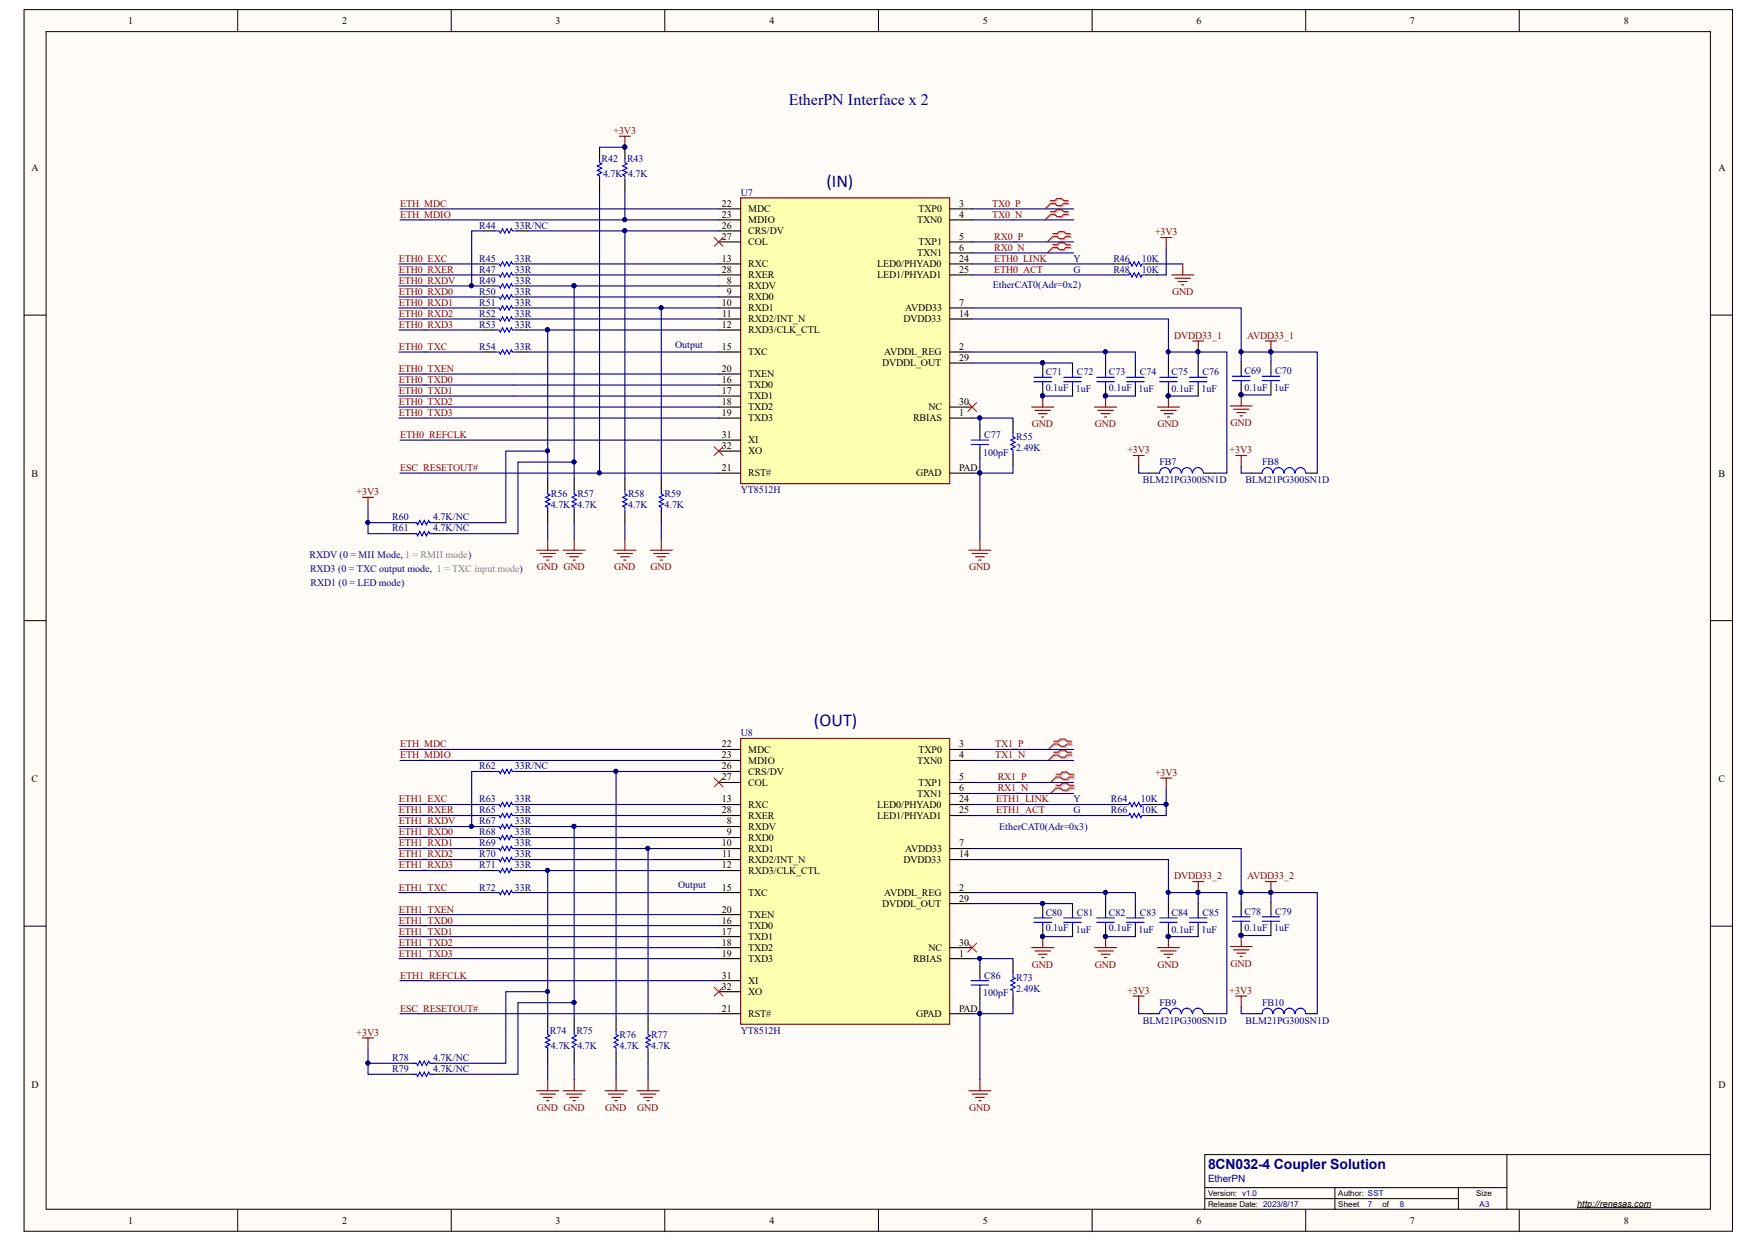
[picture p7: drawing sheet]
<svg xmlns="http://www.w3.org/2000/svg" width="297mm" height="210mm" viewBox="0 0 297 210" stroke-linecap="round" stroke-linejoin="round" font-family="sans-serif">
<defs><g id="words">
<g font-size="3" fill="#000080">
<text x="139.6" y="31.5">(IN)</text>
<text x="137.4" y="122.6">(OUT)</text>
</g>
<text font-size="2.7" fill="#000080" x="133.2" y="17.7">EtherPN Interface x 2</text>
<text font-size="2.4" fill="#000080" x="204" y="197.4">8CN032-4 Coupler Solution</text>
<g font-size="1.7">
<text x="21.7" y="4.1">1</text>
<text x="57.8" y="4.1">2</text>
<text x="93.8" y="4.1">3</text>
<text x="129.9" y="4.1">4</text>
<text x="165.9" y="4.1">5</text>
<text x="202.1" y="4.1">6</text>
<text x="238.1" y="4.1">7</text>
<text x="274.2" y="4.1">8</text>
<text x="5.3" y="28.9">A</text>
<text x="290.2" y="28.9">A</text>
<text x="121.9" y="34.9">22</text>
<text x="126.4" y="35.8">MDC</text>
<text x="155.1" y="35.8">TXP0</text>
<text x="162" y="34.9">3</text>
<text x="121.9" y="36.8">23</text>
<text x="121.9" y="40.5">27</text>
<text x="121.9" y="38.6">26</text>
<text x="126.4" y="37.7">MDIO</text>
<text x="126.4" y="41.4">COL</text>
<text x="126.4" y="39.5">CRS/DV</text>
<text x="154.9" y="37.7">TXN0</text>
<text x="155.1" y="41.4">TXP1</text>
<text x="162" y="36.8">4</text>
<text x="162" y="40.5">5</text>
<text x="121.9" y="44.2">13</text>
<text x="121.9" y="46">28</text>
<text x="122.7" y="47.9">8</text>
<text x="126.4" y="45.1">RXC</text>
<text x="126.4" y="47">RXER</text>
<text x="148.1" y="47">LED1/PHYAD1</text>
<text x="148.1" y="45.1">LED0/PHYAD0</text>
<text x="154.9" y="43.3">TXN1</text>
<text x="162" y="46">25</text>
<text x="162" y="44.2">24</text>
<text x="162" y="42.3">6</text>
<text x="121.9" y="51.6">10</text>
<text x="122" y="53.5">11</text>
<text x="122.7" y="49.8">9</text>
<text x="126.4" y="52.5">RXD1</text>
<text x="126.4" y="50.7">RXD0</text>
<text x="126.4" y="48.8">RXDV</text>
<text x="152.8" y="52.5">AVDD33</text>
<text x="162" y="51.6">7</text>
<text x="162" y="53.5">14</text>
<text x="121.9" y="55.3">12</text>
<text x="121.9" y="59.1">15</text>
<text x="126.4" y="54.4">RXD2/INT_N</text>
<text x="126.4" y="56.3">RXD3/CLK_CTL</text>
<text x="126.4" y="60">TXC</text>
<text x="149.3" y="60">AVDDL_REG</text>
<text x="152.6" y="54.4">DVDD33</text>
<text x="162" y="59.1">2</text>
<text x="121.9" y="64.6">16</text>
<text x="121.9" y="62.8">20</text>
<text x="126.4" y="65.6">TXD0</text>
<text x="126.4" y="63.7">TXEN</text>
<text x="148.9" y="61.8">DVDDL_OUT</text>
<text x="162" y="60.9">29</text>
<text x="121.9" y="68.3">18</text>
<text x="121.9" y="66.5">17</text>
<text x="121.9" y="70.2">19</text>
<text x="126.4" y="69.3">TXD2</text>
<text x="126.4" y="67.4">TXD1</text>
<text x="126.4" y="71.1">TXD3</text>
<text x="154.2" y="71.1">RBIAS</text>
<text x="156.8" y="69.3">NC</text>
<text x="162" y="68.3">30</text>
<text x="162" y="70.2">1</text>
<text x="121.9" y="75.8">32</text>
<text x="121.9" y="73.9">31</text>
<text x="126.4" y="76.7">XO</text>
<text x="126.4" y="74.9">XI</text>
<text x="5.3" y="80.5">B</text>
<text x="121.9" y="79.5">21</text>
<text x="126.4" y="80.4">RST#</text>
<text x="154.7" y="80.4">GPAD</text>
<text x="162" y="79.5">PAD</text>
<text x="290.2" y="80.5">B</text>
<text x="121.9" y="128.1">23</text>
<text x="121.9" y="126.2">22</text>
<text x="121.9" y="131.8">27</text>
<text x="121.9" y="129.9">26</text>
<text x="126.4" y="129">MDIO</text>
<text x="126.4" y="127.1">MDC</text>
<text x="126.4" y="130.9">CRS/DV</text>
<text x="154.9" y="129">TXN0</text>
<text x="155.1" y="127.1">TXP0</text>
<text x="162" y="126.2">3</text>
<text x="162" y="128.1">4</text>
<text x="162" y="131.8">5</text>
<text x="5.3" y="132.1">C</text>
<text x="121.9" y="135.5">13</text>
<text x="121.9" y="137.4">28</text>
<text x="126.4" y="136.4">RXC</text>
<text x="126.4" y="132.7">COL</text>
<text x="148.1" y="136.4">LED0/PHYAD0</text>
<text x="154.9" y="134.6">TXN1</text>
<text x="155.1" y="132.7">TXP1</text>
<text x="162" y="137.4">25</text>
<text x="162" y="135.5">24</text>
<text x="162" y="133.7">6</text>
<text x="290.2" y="132.1">C</text>
<text x="121.9" y="142.9">10</text>
<text x="122.7" y="141.1">9</text>
<text x="122.7" y="139.2">8</text>
<text x="126.4" y="143.9">RXD1</text>
<text x="126.4" y="142">RXD0</text>
<text x="126.4" y="140.2">RXDV</text>
<text x="126.4" y="138.3">RXER</text>
<text x="148.1" y="138.3">LED1/PHYAD1</text>
<text x="152.8" y="143.9">AVDD33</text>
<text x="162" y="142.9">7</text>
<text x="121.9" y="146.7">12</text>
<text x="122" y="144.8">11</text>
<text x="126.4" y="145.7">RXD2/INT_N</text>
<text x="126.4" y="147.6">RXD3/CLK_CTL</text>
<text x="152.6" y="145.7">DVDD33</text>
<text x="162" y="144.8">14</text>
<text x="121.9" y="156">16</text>
<text x="121.9" y="154.1">20</text>
<text x="121.9" y="150.4">15</text>
<text x="126.4" y="155">TXEN</text>
<text x="126.4" y="151.3">TXC</text>
<text x="148.9" y="153.2">DVDDL_OUT</text>
<text x="149.3" y="151.3">AVDDL_REG</text>
<text x="162" y="152.2">29</text>
<text x="162" y="150.4">2</text>
<text x="121.9" y="159.7">18</text>
<text x="121.9" y="157.8">17</text>
<text x="121.9" y="161.5">19</text>
<text x="126.4" y="160.6">TXD2</text>
<text x="126.4" y="158.7">TXD1</text>
<text x="126.4" y="156.9">TXD0</text>
<text x="156.8" y="160.6">NC</text>
<text x="162" y="159.7">30</text>
<text x="162" y="161.5">1</text>
<text x="121.9" y="167.1">32</text>
<text x="121.9" y="165.2">31</text>
<text x="126.4" y="166.2">XI</text>
<text x="126.4" y="162.5">TXD3</text>
<text x="154.2" y="162.5">RBIAS</text>
<text x="121.9" y="170.8">21</text>
<text x="126.4" y="168">XO</text>
<text x="126.4" y="171.8">RST#</text>
<text x="154.7" y="171.8">GPAD</text>
<text x="162" y="170.8">PAD</text>
<text x="5.3" y="183.7">D</text>
<text x="290.2" y="183.7">D</text>
<text x="21.7" y="206.7">1</text>
<text x="57.8" y="206.7">2</text>
<text x="93.8" y="206.7">3</text>
<text x="129.9" y="206.7">4</text>
<text x="165.9" y="206.7">5</text>
<text x="202.1" y="206.7">6</text>
<text x="238.1" y="206.7">7</text>
<text x="274.2" y="206.7">8</text>
</g>
<g font-size="1.7" fill="#800000">
<text x="103.6" y="22.6">+3V3</text>
<text x="67.6" y="34.9">ETH_MDC</text>
<text x="167.6" y="34.9">TX0_P</text>
<text x="67.6" y="36.8">ETH_MDIO</text>
<text x="167.6" y="36.8">TX0_N</text>
<text x="167.9" y="40.5">RX0_P</text>
<text x="195" y="39.7">+3V3</text>
<text x="67.3" y="46">ETH0_RXER</text>
<text x="67.3" y="44.2">ETH0_EXC</text>
<text x="67.3" y="47.9">ETH0_RXDV</text>
<text x="167.9" y="42.3">RX0_N</text>
<text x="167.9" y="44.2">ETH0_LINK</text>
<text x="167.9" y="46">ETH0_ACT</text>
<text x="67.3" y="49.8">ETH0_RXD0</text>
<text x="67.3" y="51.6">ETH0_RXD1</text>
<text x="67.3" y="53.5">ETH0_RXD2</text>
<text x="197.9" y="49.8">GND</text>
<text x="67.3" y="59.1">ETH0_TXC</text>
<text x="67.3" y="55.3">ETH0_RXD3</text>
<text x="198.3" y="57.2">DVDD33_1</text>
<text x="210.6" y="57.2">AVDD33_1</text>
<text x="67.3" y="62.8">ETH0_TXEN</text>
<text x="67.3" y="64.6">ETH0_TXD0</text>
<text x="67.3" y="66.5">ETH0_TXD1</text>
<text x="67.3" y="68.3">ETH0_TXD2</text>
<text x="67.3" y="70.2">ETH0_TXD3</text>
<text x="207.8" y="71.9">GND</text>
<text x="67.6" y="73.9">ETH0_REFCLK</text>
<text x="174.2" y="72.1">GND</text>
<text x="184.9" y="72.1">GND</text>
<text x="190.4" y="76.5">+3V3</text>
<text x="195.5" y="72.1">GND</text>
<text x="207.6" y="76.5">+3V3</text>
<text x="60.2" y="83.6">+3V3</text>
<text x="67.6" y="79.5">ESC_RESETOUT#</text>
<text x="90.7" y="96.2">GND GND</text>
<text x="103.7" y="96.2">GND</text>
<text x="109.9" y="96.2">GND</text>
<text x="163.7" y="96.2">GND</text>
<text x="67.6" y="126.2">ETH_MDC</text>
<text x="67.6" y="128.1">ETH_MDIO</text>
<text x="168.1" y="126.2">TX1_P</text>
<text x="168.1" y="128.1">TX1_N</text>
<text x="168.5" y="131.8">RX1_P</text>
<text x="195" y="131">+3V3</text>
<text x="67.3" y="137.4">ETH1_RXER</text>
<text x="67.3" y="135.5">ETH1_EXC</text>
<text x="168.2" y="135.5">ETH1_LINK</text>
<text x="168.2" y="137.4">ETH1_ACT</text>
<text x="168.5" y="133.7">RX1_N</text>
<text x="67.3" y="141.1">ETH1_RXD0</text>
<text x="67.3" y="142.9">ETH1_RXD1</text>
<text x="67.3" y="139.2">ETH1_RXDV</text>
<text x="67.3" y="144.8">ETH1_RXD2</text>
<text x="67.3" y="146.7">ETH1_RXD3</text>
<text x="198.3" y="148.5">DVDD33_2</text>
<text x="210.6" y="148.5">AVDD33_2</text>
<text x="67.3" y="154.1">ETH1_TXEN</text>
<text x="67.3" y="150.4">ETH1_TXC</text>
<text x="67.3" y="156">ETH1_TXD0</text>
<text x="67.3" y="157.8">ETH1_TXD1</text>
<text x="67.3" y="159.7">ETH1_TXD2</text>
<text x="67.3" y="161.5">ETH1_TXD3</text>
<text x="67.6" y="165.2">ETH1_REFCLK</text>
<text x="174.2" y="163.4">GND</text>
<text x="184.9" y="163.4">GND</text>
<text x="190.4" y="167.9">+3V3</text>
<text x="195.5" y="163.4">GND</text>
<text x="207.6" y="167.9">+3V3</text>
<text x="207.8" y="163.2">GND</text>
<text x="67.6" y="170.8">ESC_RESETOUT#</text>
<text x="60.2" y="174.9">+3V3</text>
<text x="90.7" y="187.5">GND GND</text>
<text x="102.2" y="187.5">GND</text>
<text x="107.6" y="187.5">GND</text>
<text x="163.7" y="187.5">GND</text>
</g>
<g font-size="1.7" fill="#000080">
<text x="101.6" y="27.3">R42</text>
<text x="101.8" y="29.9">4.7K 4.7K</text>
<text x="105.9" y="27.3">R43</text>
<text x="125.1" y="33">U7</text>
<text x="80.9" y="38.6">R44</text>
<text x="86.9" y="38.6">33R/NC</text>
<text x="80.9" y="46">R47</text>
<text x="80.9" y="44.2">R45</text>
<text x="80.9" y="47.9">R49</text>
<text x="86.9" y="46">33R</text>
<text x="86.9" y="44.2">33R</text>
<text x="86.9" y="47.9">33R</text>
<text x="181.3" y="44.2">Y</text>
<text x="181.3" y="46">G</text>
<text x="188" y="46">R48</text>
<text x="188" y="44.2">R46</text>
<text x="192.8" y="46">10K</text>
<text x="192.8" y="44.2">10K</text>
<text x="80.9" y="49.8">R50</text>
<text x="80.9" y="51.6">R51</text>
<text x="80.9" y="53.5">R52</text>
<text x="86.9" y="49.8">33R</text>
<text x="86.9" y="51.6">33R</text>
<text x="86.9" y="53.5">33R</text>
<text x="167.6" y="48.7">EtherCAT0(Adr=0x2)</text>
<text x="80.9" y="55.3">R53</text>
<text x="80.9" y="59.1">R54</text>
<text x="86.9" y="55.3">33R</text>
<text x="86.9" y="59.1">33R</text>
<text x="114" y="58.7">Output</text>
<text x="176.6" y="66">0.1uF</text>
<text x="176.6" y="63.4">C71</text>
<text x="181.8" y="63.4">C72</text>
<text x="187.3" y="66">0.1uF 1uF</text>
<text x="187.3" y="63.4">C73</text>
<text x="192.5" y="63.4">C74</text>
<text x="197.8" y="63.4">C75</text>
<text x="203.1" y="63.4">C76</text>
<text x="210.2" y="66">0.1uF 1uF</text>
<text x="210.2" y="63.2">C69</text>
<text x="215.3" y="63.2">C70</text>
<text x="181.7" y="66.2">1uF</text>
<text x="197.8" y="66.2">0.1uF</text>
<text x="202.9" y="66.2">1uF</text>
<text x="166" y="77">100pF</text>
<text x="166.2" y="73.9">C77</text>
<text x="171.6" y="76.2">2.49K</text>
<text x="171.6" y="74.3">R55</text>
<text x="93" y="84">R56</text>
<text x="97.5" y="84">R57</text>
<text x="106.1" y="84">R58</text>
<text x="112.2" y="84">R59</text>
<text x="125.1" y="83.2">YT8512H</text>
<text x="193" y="81.6">BLM21PG300SN1D</text>
<text x="195.8" y="78.6">FB7</text>
<text x="210.4" y="81.6">BLM21PG300SN1D</text>
<text x="213.1" y="78.6">FB8</text>
<text x="66.2" y="87.9">R60</text>
<text x="66.2" y="89.7">R61</text>
<text x="73.2" y="87.9">4.7K/NC</text>
<text x="73.2" y="89.7">4.7K/NC</text>
<text x="93" y="85.8">4.7K 4.7K</text>
<text x="106.1" y="85.8">4.7K</text>
<text x="112.2" y="85.8">4.7K</text>
<text x="52.3" y="94.2">RXDV (0 = MII Mode, 1 = RMII mode)</text>
<text x="52.4" y="96.6">RXD3 (0 = TXC output mode, 1 = TXC input mode)</text>
<text x="52.4" y="99">RXD1 (0 = LED mode)</text>
<text x="125.1" y="124.4">U8</text>
<text x="80.9" y="129.9">R62</text>
<text x="86.9" y="129.9">33R/NC</text>
<text x="80.9" y="137.4">R65</text>
<text x="80.9" y="135.5">R63</text>
<text x="86.9" y="137.4">33R</text>
<text x="86.9" y="135.5">33R</text>
<text x="181.3" y="135.5">Y</text>
<text x="181.3" y="137.4">G</text>
<text x="187.6" y="135.5">R64</text>
<text x="187.6" y="137.4">R66</text>
<text x="192.7" y="135.5">10K</text>
<text x="192.7" y="137.4">10K</text>
<text x="80.9" y="141.1">R68</text>
<text x="80.9" y="142.9">R69</text>
<text x="80.9" y="139.2">R67</text>
<text x="86.9" y="141.1">33R</text>
<text x="86.9" y="142.9">33R</text>
<text x="86.9" y="139.2">33R</text>
<text x="168.7" y="140.2">EtherCAT0(Adr=0x3)</text>
<text x="80.9" y="144.8">R70</text>
<text x="80.9" y="146.7">R71</text>
<text x="86.9" y="144.8">33R</text>
<text x="86.9" y="146.7">33R</text>
<text x="114.5" y="150">Output</text>
<text x="80.9" y="150.4">R72</text>
<text x="86.9" y="150.4">33R</text>
<text x="176.6" y="154.6">C80</text>
<text x="181.8" y="154.6">C81</text>
<text x="187.3" y="154.6">C82</text>
<text x="192.5" y="154.6">C83</text>
<text x="197.8" y="154.6">C84</text>
<text x="203.1" y="154.6">C85</text>
<text x="210.2" y="154.4">C78</text>
<text x="215.3" y="154.4">C79</text>
<text x="176.6" y="157.2">0.1uF</text>
<text x="181.7" y="157.5">1uF</text>
<text x="187.3" y="157.2">0.1uF 1uF</text>
<text x="197.8" y="157.5">0.1uF</text>
<text x="202.9" y="157.5">1uF</text>
<text x="210.2" y="157.2">0.1uF 1uF</text>
<text x="166.2" y="165.2">C86</text>
<text x="171.6" y="167.4">2.49K</text>
<text x="171.6" y="165.6">R73</text>
<text x="166" y="168.2">100pF</text>
<text x="193" y="172.8">BLM21PG300SN1D</text>
<text x="195.8" y="169.9">FB9</text>
<text x="210.4" y="172.8">BLM21PG300SN1D</text>
<text x="213.1" y="169.9">FB10</text>
<text x="66.2" y="179.2">R78</text>
<text x="73.2" y="179.2">4.7K/NC</text>
<text x="92.9" y="174.5">R74</text>
<text x="93" y="177.2">4.7K 4.7K</text>
<text x="97.4" y="174.5">R75</text>
<text x="104.6" y="177.2">4.7K</text>
<text x="104.6" y="175.3">R76</text>
<text x="110" y="177.2">4.7K</text>
<text x="110" y="175.3">R77</text>
<text x="125.1" y="174.5">YT8512H</text>
<text x="66.2" y="181">R79</text>
<text x="73.2" y="181">4.7K/NC</text>
<text x="204" y="199.6">EtherPN</text>
</g>
<text font-size="1.5" x="266.3" y="203.8">http://renesas.com</text>
<g font-size="1.4">
<text x="204" y="203.8">Release Date: 2023/8/17</text>
<text x="204" y="201.9">Version: v1.0</text>
<text x="226" y="203.8">Sheet</text>
<text x="226" y="201.9">Author: SST</text>
<text x="233.4" y="203.8">of</text>
<text x="249.3" y="201.9">Size</text>
</g>
<g font-size="1.4" fill="#000080">
<text x="231" y="203.8">7</text>
<text x="236.4" y="203.8">8</text>
<text x="249.9" y="203.8">A3</text>
</g>
</g></defs>
<g fill="#fffcf8" stroke="#000" stroke-width=".17">
<path d="M4.1 1.6h288.5v206.3h-288.5z"/>
<path d="M7.8 5.3h281v198.9h-281z"/>
</g>
<g fill="none" stroke="#000" stroke-width=".17">
<path d="M40.1 1.6v3.7M76.2 1.6v3.7M112.3 1.6v3.7M148.3 1.6v3.7M184.4 1.6v3.7M220.5 1.6v3.7M256.6 1.6v3.7M4.1 53.2h3.7M288.9 53.2h3.7M4.1 104.8h3.7M288.9 104.8h3.7M4.1 156.4h3.7"/>
<path d="M288.9 156.4h3.7M254.5 195v5.6h-51M288.9 195h-85.4v9.3M40.1 204.3v3.7M76.2 204.3v3.7M112.3 204.3v3.7M148.3 204.3v3.7M184.4 204.3v3.7M203.5 202.4h42.8M220.5 204.3v3.7M225.4 200.6v3.7M246.3 200.6v3.7"/>
<path d="M254.5 200.6v3.7M256.6 204.3v3.7M266.4 203.9h12.3"/>
</g>
<path d="M105.5 24.9v1.8M105.5 30.4v1.9M165.5 71.9v1.9M165.5 75.6v1.9M176.1 61.3v1.9M176.1 65v1.9M186.7 61.3v1.9M186.7 65v1.9M197.3 61.3v1.9M197.3 65v1.9M211.3 79.9h1.8M220.6 79.9h1.8" fill="none" stroke="#000" stroke-width=".19"/>
<g fill="none" stroke="#00f" stroke-width=".19">
<path d="M105.5 26.7v.8l.4 .2-.7 .3 .7 .4-.7 .4 .7 .3-.7 .4 .3 .2v.7M164 74.3h3M164 75.1h3M165.5 73.8v.5M165.5 75.1v.5M174.6 63.7h3M174.6 64.5h3M176.1 63.2v.5M176.1 64.5v.5M185.2 63.7h3M185.2 64.5h3M186.7 63.2v.5"/>
<path d="M186.7 64.5v.5M195.8 63.7h3M195.8 64.5h3M197.3 63.2v.5M197.3 64.5v.5M214.9 79.9a.89 .89 0 0 0-.9-.9 .89 .89 0 0 0-.9 .9M216.8 79.9a.89 .89 0 0 0-.9-.9 .89 .89 0 0 0-.9 .9M218.6 79.9a.88 .88 0 0 0-.9-.9 .88 .88 0 0 0-.8 .9M220.5 79.9a.88 .88 0 0 0-.9-.9 .88 .88 0 0 0-.9 .9"/>
</g>
<g fill="none" stroke="#d0a19e" stroke-width=".19">
<path d="M177.6 34.1h.7l.4-.4h.7l.4 .4h.8M177.6 34.5h.7l.4 .4h.7l.4-.4h.8M177.6 35.9h.7l.4-.3h.7l.4 .3h.8M177.6 36.4h.7l.4 .4h.7l.4-.4h.8M177.9 39.6h.8l.4-.3h.7l.4 .3h.7M177.9 40.1h.8l.4 .4h.7l.4-.4h.7M177.9 41.5h.8l.4-.4h.7l.4 .4h.7M177.9 42h.8l.4 .3h.7l.4-.3h.7M178.1 125.4h.8l.4-.4h.7l.4 .4h.7M178.1 125.8h.8l.4 .4h.7l.4-.4h.7M178.1 127.2h.8l.4-.4h.7l.4 .4h.7M178.1 127.7h.8l.4 .3h.7l.4-.3h.7"/>
<path d="M178.5 130.9h.8l.3-.3h.8l.3 .3h.8M178.5 131.4h.8l.3 .4h.8l.3-.4h.8M178.5 132.8h.8l.3-.4h.8l.3 .4h.8M178.5 133.3h.8l.3 .3h.8l.3-.3h.8"/>
</g>
<path d="M177.6 34.5l-1.1 .8M177.6 36.4l-1.1 .7M177.9 40.1l-1.1 .8M177.9 42l-1.1 .7M178.1 125.8l-1.1 .8M178.1 127.7l-1.1 .7M178.5 131.4l-1.1 .7M178.5 133.3l-1.1 .7" fill="none" stroke="#d0a19e" stroke-width=".17"/>
<g fill="none" stroke="#f00" stroke-width=".19">
<path d="M177.4 33.9h.7l.4-.4h.8l.3 .4h.8M177.4 34.3h.7l.4 .4h.8l.3-.4h.8M177.4 35.7h.7l.4-.3h.8l.3 .3h.8M177.4 36.2h.7l.4 .4h.8l.3-.4h.8M177.8 39.5h.7l.4-.4h.7l.4 .4h.7M177.8 39.9h.7l.4 .4h.7l.4-.4h.7M177.8 41.3h.7l.4-.4h.7l.4 .4h.7M177.8 41.8h.7l.4 .4h.7l.4-.4h.7M177.9 125.2h.8l.4-.4h.7l.4 .4h.7M177.9 125.6h.8l.4 .4h.7l.4-.4h.7M177.9 127h.8l.4-.3h.7l.4 .3h.7M177.9 127.5h.8l.4 .4h.7l.4-.4h.7"/>
<path d="M178.3 130.7h.8l.3-.3h.8l.4 .3h.7M178.3 131.2h.8l.3 .4h.8l.4-.4h.7M178.3 132.6h.8l.3-.4h.8l.4 .4h.7M178.3 133.1h.8l.3 .3h.8l.4-.3h.7"/>
</g>
<path d="M177.4 34.3l-.9 1M177.4 36.2l-.9 .9M177.8 39.9l-1 1M177.8 41.8l-1 .9M177.9 125.6l-.9 1M177.9 127.5l-.9 .9M178.3 131.2l-.9 .9M178.3 133.1l-.9 .9" fill="none" stroke="#f00" stroke-width=".17"/>
<g fill="none" stroke="#800000" stroke-width=".19">
<path d="M104.6 23h1.9M105.5 23v1.9M213.7 57.6h1.9M214.6 57.6v1.8M174.2 68.7h3.7M174.8 69.3h2.6M175.3 69.9h1.5M175.9 70.4h.4M176.1 66.9v1.8M184.8 68.7h3.8M185.4 69.3h2.6M186 69.9h1.4"/>
<path d="M186.5 70.4h.4M186.7 66.9v1.8M195.4 68.7h3.8M196 69.3h2.6M196.6 69.9h1.5M197.1 70.4h.4M197.3 66.9v1.8M163.6 92.9h3.7M164.2 93.5h2.6M164.7 94h1.5M165.3 94.6h.4M165.5 91.1v1.8"/>
</g>
<g fill="#000080" stroke="#000080" stroke-width=".17">
<circle cx="105.5" cy="24.8" r=".33"/>
<circle cx="101.2" cy="79.9" r=".33"/>
<circle cx="105.5" cy="37.1" r=".33"/>
<circle cx="165.4" cy="70.6" r=".33"/>
<circle cx="165.4" cy="79.9" r=".33"/>
<circle cx="176" cy="66.8" r=".33"/>
<circle cx="176" cy="61.3" r=".33"/>
<circle cx="186.7" cy="66.8" r=".33"/>
<circle cx="197.3" cy="66.8" r=".33"/>
<circle cx="186.7" cy="59.4" r=".33"/>
<circle cx="214.6" cy="59.4" r=".33"/>
</g>
<g fill="none" stroke="#000080" stroke-width=".19">
<path d="M67.5 35.3h53.9M101.2 32.3v47.6M105.5 32.3v4.8M67.4 50.1h14.3M67.4 52h14.3M67.4 46.4h14.3M89.1 46.4h32.3M186.7 59.4v1.9M67.4 63.2h54M67.4 65h54M67.4 66.9h54M67.5 74.3h53.9"/>
<path d="M165.5 70.6v1.3M171.1 78.6v1.3h-6.9M176.1 66.9h5M186.7 66.9h5M197.3 66.9h5"/>
</g>
<path d="M125.1 33.4h35.3v48.3h-35.3z" fill="#ffffb0" stroke="#800000" stroke-width=".19"/>
<g fill="none" stroke="#000" stroke-width=".19">
<path d="M121.4 37.1h3.7M121.4 35.3h3.7M121.4 39h3.7M160.4 37.1h3.8M160.4 35.3h3.8M121.4 53.9h3.7M121.4 52h3.7M121.4 50.1h3.7M121.4 48.3h3.7M121.4 44.6h3.7M121.4 46.4h3.7M121.4 40.9h3.7"/>
<path d="M121.4 55.7h3.7M121.4 59.4h3.7M160.4 53.9h3.8M160.4 52h3.8M160.4 44.6h3.8M160.4 46.4h3.8M160.4 40.9h3.8M160.4 59.4h3.8M160.4 42.7h3.8M121.4 79.9h3.7M121.4 68.7h3.7M121.4 66.9h3.7"/>
<path d="M121.4 65h3.7M121.4 63.2h3.7M121.4 76.2h3.7M121.4 74.3h3.7M121.4 70.6h3.7M160.4 61.3h3.8M160.4 79.9h3.8M160.4 68.7h3.8M160.4 70.6h3.8"/>
</g>
<path d="M89.1 50.1h32.3" fill="none" stroke="#000080" stroke-width=".19"/>
<path d="M125.1 124.7h35.3v48.3h-35.3z" fill="#ffffb0" stroke="#800000" stroke-width=".19"/>
<g fill="none" stroke="#000" stroke-width=".19">
<path d="M81.7 39h1.9M87.3 39h1.8M101.2 24.9v1.8M101.2 30.4v1.9M81.7 46.4h1.9M81.7 50.1h1.9M81.7 52h1.9M81.7 44.6h1.9M81.7 48.3h1.9M81.7 53.9h1.9M81.7 55.7h1.9M81.7 59.4h1.9"/>
<path d="M87.3 46.4h1.8M87.3 50.1h1.8M87.3 52h1.8M87.3 44.6h1.8M87.3 48.3h1.8M87.3 53.9h1.8M87.3 55.7h1.8M87.3 59.4h1.8M188 46.4h1.9M188 44.6h1.9M193.6 46.4h1.8M193.6 44.6h1.8"/>
<path d="M171.1 71.2v1.8M171.1 76.7v1.9M181.1 61.3v1.9M181.1 65v1.9M191.7 61.3v1.9M191.7 65v1.9M194 79.9h1.8M202.3 61.3v1.9M202.3 65v1.9M203.3 79.9h1.8M209.6 61.1v1.9M209.6 64.8v1.9"/>
<path d="M214.6 61.1v1.9M214.6 64.8v1.9M67.7 88.3h1.9M67.7 90.1h1.9M73.3 88.3h1.9M73.3 90.1h1.9M92.5 80.8v1.9M92.5 86.4v1.9M97 80.8v1.9M97 86.4v1.9M105.5 80.8v1.9M105.5 86.4v1.9"/>
<path d="M111.7 80.8v1.9M111.7 86.4v1.9M81.7 139.6h1.9M81.7 135.9h1.9M81.7 137.7h1.9M81.7 130.3h1.9M87.3 139.6h1.8M87.3 135.9h1.8M87.3 137.7h1.8M87.3 130.3h1.8M121.4 128.4h3.7M121.4 126.6h3.7"/>
<path d="M121.4 139.6h3.7M121.4 135.9h3.7M121.4 137.7h3.7M121.4 132.1h3.7M121.4 130.3h3.7M160.4 128.4h3.8M160.4 126.6h3.8M160.4 135.9h3.8M160.4 137.7h3.8M160.4 132.1h3.8M160.4 134h3.8M188 135.9h1.9"/>
<path d="M188 137.7h1.9M193.6 135.9h1.8M193.6 137.7h1.8M81.7 145.2h1.9M81.7 143.3h1.9M81.7 141.4h1.9M81.7 147h1.9M81.7 150.7h1.9M87.3 145.2h1.8M87.3 143.3h1.8M87.3 141.4h1.8M87.3 147h1.8"/>
<path d="M87.3 150.7h1.8M121.4 145.2h3.7M121.4 143.3h3.7M121.4 141.4h3.7M121.4 147h3.7M121.4 158.2h3.7M121.4 156.3h3.7M121.4 154.4h3.7M121.4 150.7h3.7M160.4 145.2h3.8M160.4 143.3h3.8M160.4 152.6h3.8"/>
<path d="M160.4 150.7h3.8M176.1 152.6v1.8M176.1 156.3v1.9M181.1 152.6v1.8M181.1 156.3v1.9M186.7 152.6v1.8M186.7 156.3v1.9M191.7 152.6v1.8M191.7 156.3v1.9M197.3 152.6v1.8M197.3 156.3v1.9M202.3 152.6v1.8"/>
<path d="M202.3 156.3v1.9M209.6 152.4v1.9M209.6 156.1v1.9M214.6 152.4v1.9M214.6 156.1v1.9M67.7 179.5h1.9M73.3 179.5h1.9M92.5 172.1v1.9M92.5 177.7v1.8M97 172.1v1.9M97 177.7v1.8M104 172.1v1.9"/>
<path d="M104 177.7v1.8M109.4 172.1v1.9M109.4 177.7v1.8M121.4 171.2h3.7M121.4 160h3.7M121.4 167.5h3.7M121.4 165.6h3.7M121.4 161.9h3.7M160.4 171.2h3.8M160.4 160h3.8M160.4 161.9h3.8M165.5 163.2v1.8"/>
<path d="M165.5 166.9v1.9M171.1 162.4v1.9M171.1 168v1.9M194 171.2h1.8M203.3 171.2h1.8M211.3 171.2h1.8M220.6 171.2h1.8M67.7 181.4h1.9M73.3 181.4h1.9"/>
</g>
<g fill="none" stroke="#000080" stroke-width=".19">
<path d="M67.5 37.1h53.9M81.7 39h-2.1v9.3M89.1 39h32.3M101.2 24.9h4.3M105.5 39v41.8M164.2 35.3h17.1M164.2 37.1h17.1M67.4 48.3h14.3M67.4 44.6h14.3M67.4 53.9h14.3M67.4 55.7h14.3M67.4 59.4h14.3"/>
<path d="M89.1 44.6h32.3M89.1 52h22.6M89.1 48.3h32.3M89.1 53.9h32.3M89.1 55.7h32.3M89.1 59.4h32.3M92.5 55.7v25.1M97 48.3v32.5M121.4 52h-9.7v28.8M164.2 53.9h33.1v7.4M164.2 52h45.4v9.1M164.2 59.4h27.5v1.9"/>
<path d="M164.2 40.9h17.1M164.2 42.7h17.1M164.2 44.6h23.8M164.2 46.4h23.8M195.4 44.6h4.3M196.9 42v4.4h-1.5M197.3 59.4h5v1.9M202.3 59.4h4.9v20.5h-2.1M209.6 59.4h5v1.7M214.6 59.4h7.8v20.5M67.4 68.7h54M67.4 70.6h54"/>
<path d="M67.5 79.9h53.9M92.5 76.2h-7.1v12.1h-10.2M97 78h-9.5v12.1h-12.3M164.2 70.6h6.9v.6M164.2 61.3h16.9M165.5 77.5v13.6M192.3 78.8v1.1h1.7M209.6 78.8v1.1h1.7M209.6 66.7h5M62.1 85.8v2.5h5.6M62.1 88.3v1.8h5.6M92.5 88.3v2.8"/>
<path d="M97 88.3v2.8M105.5 88.3v2.8M111.7 88.3v2.8M67.4 139.6h14.3M67.4 137.7h14.3M67.4 135.9h14.3M67.5 126.6h53.9M67.5 128.4h53.9M81.7 130.3h-2.1v9.3M89.1 139.6h32.3M89.1 130.3h32.3M89.1 137.7h32.3"/>
<path d="M89.1 135.9h32.3M97 139.6v32.5M104 130.3v41.8M164.2 126.6h17.1M164.2 128.4h17.1M164.2 132.1h17.1M164.2 134h17.1M164.2 137.7h23.8M164.2 135.9h23.8M195.4 135.9h1.5M196.9 133.3v4.4h-1.5M67.4 154.4h54"/>
<path d="M67.4 156.3h54M67.4 158.2h54M67.4 141.4h14.3M67.4 143.3h14.3M67.4 145.2h14.3M67.4 147h14.3M67.4 150.7h14.3M89.1 147h32.3M89.1 141.4h32.3M89.1 143.3h20.3M89.1 145.2h32.3M89.1 150.7h32.3"/>
<path d="M92.5 147v25.1M121.4 143.3h-12v28.8M164.2 145.2h33.1v7.4M164.2 143.3h45.4v9.1M164.2 152.6h16.9M164.2 150.7h27.5v1.9M176.1 158.2h5M186.7 158.2h5M186.7 150.7v1.9M197.3 150.7h5v1.9M197.3 158.2h5M202.3 150.7h4.9v20.5h-2.1"/>
<path d="M209.6 150.7h5v1.7M209.6 158h5M214.6 150.7h7.8v20.5M62.1 177.1v2.4h5.6M62.1 179.5v1.9h5.6M67.4 160h54M67.4 161.9h54M67.5 165.6h53.9M67.5 171.2h53.9M92.5 167.5h-7.1v12h-10.2M92.5 179.5v2.8M97 169.3h-9.5v12.1h-12.3"/>
<path d="M97 179.5v2.8M104 179.5v2.8M109.4 179.5v2.8M164.2 161.9h6.9v.5M165.5 168.8v13.5M165.5 161.9v1.3M171.1 169.9v1.3h-6.9M192.3 170.1v1.1h1.7M209.6 170.1v1.1h1.7"/>
</g>
<g fill="#000080" stroke="#000080" stroke-width=".17">
<circle cx="165.4" cy="79.9" r=".33"/>
<circle cx="209.6" cy="66.7" r=".33"/>
<circle cx="197.3" cy="59.4" r=".33"/>
<circle cx="202.3" cy="59.4" r=".33"/>
<circle cx="209.6" cy="59.4" r=".33"/>
<circle cx="214.6" cy="59.4" r=".33"/>
<circle cx="165.4" cy="70.6" r=".33"/>
<circle cx="105.5" cy="37.1" r=".33"/>
<circle cx="165.4" cy="161.8" r=".33"/>
<circle cx="165.4" cy="171.1" r=".33"/>
<circle cx="176" cy="158.1" r=".33"/>
<circle cx="176" cy="152.6" r=".33"/>
<circle cx="186.7" cy="158.1" r=".33"/>
<circle cx="197.3" cy="158.1" r=".33"/>
<circle cx="186.7" cy="150.7" r=".33"/>
<circle cx="209.6" cy="157.9" r=".33"/>
<circle cx="197.3" cy="150.7" r=".33"/>
<circle cx="202.3" cy="150.7" r=".33"/>
<circle cx="209.6" cy="150.7" r=".33"/>
<circle cx="214.6" cy="150.7" r=".33"/>
<circle cx="109.4" cy="143.3" r=".33"/>
<circle cx="111.6" cy="52" r=".33"/>
<circle cx="176" cy="61.3" r=".33"/>
<circle cx="186.7" cy="59.4" r=".33"/>
<circle cx="105.5" cy="24.8" r=".33"/>
<circle cx="92.4" cy="76.1" r=".33"/>
<circle cx="92.4" cy="55.7" r=".33"/>
<circle cx="96.9" cy="78" r=".33"/>
<circle cx="96.9" cy="48.3" r=".33"/>
<circle cx="79.6" cy="48.3" r=".33"/>
<circle cx="96.9" cy="169.3" r=".33"/>
<circle cx="96.9" cy="139.5" r=".33"/>
<circle cx="79.6" cy="139.5" r=".33"/>
<circle cx="92.4" cy="167.4" r=".33"/>
<circle cx="92.4" cy="147" r=".33"/>
<circle cx="104" cy="130.2" r=".33"/>
<circle cx="105.5" cy="39" r=".33"/>
<circle cx="62.1" cy="88.2" r=".33"/>
<circle cx="62.1" cy="179.5" r=".33"/>
<circle cx="101.2" cy="79.9" r=".33"/>
<circle cx="196.9" cy="135.8" r=".33"/>
</g>
<path d="M120.6 40.1l1.5 1.5M122.1 40.1l-1.5 1.5M120.6 75.4l1.5 1.5M122.1 75.4l-1.5 1.5M163.4 68l1.5 1.5M164.9 68l-1.5 1.5M120.6 131.4l1.5 1.5M122.1 131.4l-1.5 1.5M163.4 159.3l1.5 1.5M164.9 159.3l-1.5 1.5M120.6 166.7l1.5 1.5M122.1 166.7l-1.5 1.5" fill="none" stroke="#f00" stroke-width=".17"/>
<g fill="none" stroke="#00f" stroke-width=".19">
<path d="M83.6 39h.7l.2 .4 .4-.8 .3 .8 .4-.8 .4 .8 .3-.8 .2 .4h.8M101.2 26.7v.8l.4 .2-.7 .3 .7 .4-.7 .4 .7 .3-.7 .4 .3 .2v.7M83.6 46.4h.7l.2 .4 .4-.7 .3 .7 .4-.7 .4 .7 .3-.7 .2 .3h.8M83.6 50.1h.7l.2 .4 .4-.7 .3 .7 .4-.7 .4 .7 .3-.7 .2 .3h.8M83.6 52h.7l.2 .4 .4-.8 .3 .8 .4-.8 .4 .8 .3-.8 .2 .4h.8M83.6 44.6h.7l.2 .3 .4-.7 .3 .7 .4-.7 .4 .7 .3-.7 .2 .4h.8M83.6 48.3h.7l.2 .4 .4-.8 .3 .8 .4-.8 .4 .8 .3-.8 .2 .4h.8M83.6 53.9h.7l.2 .3 .4-.7 .3 .7 .4-.7 .4 .7 .3-.7 .2 .4h.8M83.6 55.7h.7l.2 .4 .4-.7 .3 .7 .4-.7 .4 .7 .3-.7 .2 .3h.8M83.6 59.4h.7l.2 .4 .4-.7 .3 .7 .4-.7 .4 .7 .3-.7 .2 .3h.8M189.9 46.4h.7l.2-.3 .4 .7 .3-.7 .4 .7 .4-.7 .4 .7 .1-.4h.8M189.9 44.6h.7l.2-.4 .4 .7 .3-.7 .4 .7 .4-.7 .4 .7 .1-.3h.8"/>
<path d="M171.1 73v.8l.3 .1-.7 .4 .7 .4-.7 .4 .7 .3-.7 .4 .4 .2v.7M179.6 63.7h3M179.6 64.5h3M181.1 63.2v.5M181.1 64.5v.5M190.2 63.7h3M190.2 64.5h3M191.7 63.2v.5M191.7 64.5v.5M197.6 79.9a.88 .88 0 0 0-.9-.9 .88 .88 0 0 0-.9 .9M199.5 79.9a.89 .89 0 0 0-.9-.9 .89 .89 0 0 0-.9 .9M200.8 63.7h3"/>
<path d="M200.8 64.5h3M201.3 79.9a.89 .89 0 0 0-.9-.9 .89 .89 0 0 0-.9 .9M202.3 63.2v.5M202.3 64.5v.5M203.2 79.9a.89 .89 0 0 0-.9-.9 .89 .89 0 0 0-.9 .9M208.1 63.5h3M208.1 64.3h3M209.6 63v.5M209.6 64.3v.5M213.1 63.5h3M213.1 64.3h3M214.6 63v.5"/>
<path d="M214.6 64.3v.5M69.6 88.3h.7l.2 .3 .4-.7 .4 .7 .3-.7 .4 .7 .4-.7 .2 .4h.7M69.6 90.1h.7l.2 .4 .4-.8 .4 .8 .3-.8 .4 .8 .4-.8 .2 .4h.7M92.5 82.7v.7l.4 .2-.8 .4 .8 .4-.8 .3 .8 .4-.8 .4 .4 .2v.7M97 82.7v.7l.3 .2-.7 .4 .7 .4-.7 .3 .7 .4-.7 .4 .4 .2v.7M105.5 82.7v.7l.4 .2-.7 .4 .7 .4-.7 .3 .7 .4-.7 .4 .3 .2v.7M111.7 82.7v.7l.3 .2-.7 .4 .7 .4-.7 .3 .7 .4-.7 .4 .4 .2v.7M83.6 137.7h.7l.2 .4 .4-.8 .3 .8 .4-.8 .4 .8 .3-.8 .2 .4h.8M83.6 139.6h.7l.2 .3 .4-.7 .3 .7 .4-.7 .4 .7 .3-.7 .2 .4h.8M83.6 135.9h.7l.2 .3 .4-.7 .3 .7 .4-.7 .4 .7 .3-.7 .2 .4h.8M83.6 130.3h.7l.2 .4 .4-.8 .3 .8 .4-.8 .4 .8 .3-.8 .2 .4h.8M189.9 135.9h.7l.2-.4 .4 .7 .3-.7 .4 .7 .4-.7 .4 .7 .1-.3h.8"/>
<path d="M189.9 137.7h.7l.2-.4 .4 .8 .3-.8 .4 .8 .4-.8 .4 .8 .1-.4h.8M83.6 141.4h.7l.2 .4 .4-.7 .3 .7 .4-.7 .4 .7 .3-.7 .2 .3h.8M83.6 143.3h.7l.2 .4 .4-.8 .3 .8 .4-.8 .4 .8 .3-.8 .2 .4h.8M83.6 145.2h.7l.2 .3 .4-.7 .3 .7 .4-.7 .4 .7 .3-.7 .2 .4h.8M83.6 147h.7l.2 .4 .4-.8 .3 .8 .4-.8 .4 .8 .3-.8 .2 .4h.8M83.6 150.7h.7l.2 .4 .4-.7 .3 .7 .4-.7 .4 .7 .3-.7 .2 .3h.8M174.6 155h3M174.6 155.7h3M176.1 154.4v.6M176.1 155.7v.6M179.6 155h3M179.6 155.7h3"/>
<path d="M181.1 154.4v.6M181.1 155.7v.6M185.2 155h3M185.2 155.7h3M186.7 154.4v.6M186.7 155.7v.6M190.2 155h3M190.2 155.7h3M191.7 154.4v.6M191.7 155.7v.6M195.8 155h3M195.8 155.7h3"/>
<path d="M197.3 154.4v.6M197.3 155.7v.6M200.8 155h3M200.8 155.7h3M202.3 154.4v.6M202.3 155.7v.6M208.1 154.8h3M208.1 155.6h3M209.6 154.3v.5M209.6 155.6v.5M213.1 154.8h3M213.1 155.6h3"/>
<path d="M214.6 154.3v.5M214.6 155.6v.5M69.6 179.5h.7l.2 .4 .4-.7 .4 .7 .3-.7 .4 .7 .4-.7 .2 .3h.7M92.5 174v.7l.4 .2-.8 .4 .8 .3-.8 .4 .8 .4-.8 .4 .4 .1v.8M97 174v.7l.3 .2-.7 .4 .7 .3-.7 .4 .7 .4-.7 .4 .4 .1v.8M104 174v.7l.4 .2-.7 .4 .7 .3-.7 .4 .7 .4-.7 .4 .3 .1v.8M109.4 174v.7l.4 .2-.7 .4 .7 .3-.7 .4 .7 .4-.7 .4 .3 .1v.8M164 165.6h3M164 166.3h3M165.5 165v.6M165.5 166.3v.6M171.1 164.3v.7l.3 .2-.7 .4 .7 .4-.7 .3 .7 .4-.7 .4 .4 .2v.7"/>
<path d="M197.6 171.2a.88 .88 0 0 0-.9-.9 .88 .88 0 0 0-.9 .9M199.5 171.2a.89 .89 0 0 0-.9-.9 .89 .89 0 0 0-.9 .9M201.3 171.2a.89 .89 0 0 0-.9-.9 .89 .89 0 0 0-.9 .9M203.2 171.2a.89 .89 0 0 0-.9-.9 .89 .89 0 0 0-.9 .9M214.9 171.2a.89 .89 0 0 0-.9-.9 .89 .89 0 0 0-.9 .9M216.8 171.2a.89 .89 0 0 0-.9-.9 .89 .89 0 0 0-.9 .9M218.6 171.2a.88 .88 0 0 0-.9-.9 .88 .88 0 0 0-.8 .9M220.5 171.2a.88 .88 0 0 0-.9-.9 .88 .88 0 0 0-.9 .9M69.6 181.4h.7l.2 .4 .4-.8 .4 .8 .3-.8 .4 .8 .4-.8 .2 .4h.7"/>
</g>
<g fill="none" stroke="#800000" stroke-width=".19">
<path d="M196 40.1h1.9M196.9 40.1v1.9M197.9 46.4h3.7M198.4 47h2.6M199 47.5h1.5M199.5 48.1h.4M199.7 44.6v1.8M201.4 57.6h1.9M202.3 57.6v1.8M191.4 76.9h1.8M192.3 76.9v1.9M207.7 68.6h3.8"/>
<path d="M208.3 69.1h2.6M208.7 76.9h1.8M208.9 69.7h1.4M209.4 70.2h.4M209.6 66.7v1.9M209.6 76.9v1.9M61.2 84h1.9M62.1 84v1.8M90.6 92.9h3.8M91.2 93.5h2.6M91.7 94h1.5M92.3 94.6h.4"/>
<path d="M92.5 91.1v1.8M95.1 92.9h3.7M95.7 93.5h2.6M96.2 94h1.5M96.8 94.6h.3M97 91.1v1.8M103.7 92.9h3.7M104.2 93.5h2.6M104.8 94h1.5M105.3 94.6h.4M105.5 91.1v1.8M109.8 92.9h3.7"/>
<path d="M110.4 93.5h2.6M110.9 94h1.5M111.5 94.6h.4M111.7 91.1v1.8M196 131.4h1.9M196.9 131.4v1.9M176.1 158.2v1.8M186.7 158.2v1.8M197.3 158.2v1.8M201.4 148.9h1.9M202.3 148.9v1.8M207.7 159.8h3.8"/>
<path d="M209.6 158v1.8M213.7 148.9h1.9M214.6 148.9v1.8M61.2 175.3h1.9M62.1 175.3v1.8M174.2 160h3.7M174.8 160.6h2.6M175.3 161.1h1.5M175.9 161.7h.4M184.8 160h3.8M185.4 160.6h2.6M186 161.1h1.4"/>
<path d="M186.5 161.7h.4M191.4 168.2h1.8M192.3 168.2v1.9M195.4 160h3.8M196 160.6h2.6M196.6 161.1h1.5M197.1 161.7h.4M208.3 160.4h2.6M208.7 168.2h1.8M208.9 161h1.4M209.4 161.5h.4M209.6 168.2v1.9"/>
<path d="M90.6 184.2h3.8M91.2 184.8h2.6M91.7 185.3h1.5M92.3 185.9h.4M92.5 182.3v1.9M95.1 184.2h3.7M95.7 184.8h2.6M96.2 185.3h1.5M96.8 185.9h.3M97 182.3v1.9M102.2 184.2h3.7M102.7 184.8h2.6"/>
<path d="M103.3 185.3h1.5M103.9 185.9h.3M104 182.3v1.9M107.6 184.2h3.7M108.1 184.8h2.6M108.7 185.3h1.5M109.2 185.9h.4M109.4 182.3v1.9M163.6 184.2h3.7M164.2 184.8h2.6M164.7 185.3h1.5M165.3 185.9h.4"/>
<path d="M165.5 182.3v1.9"/>
</g>
<use href="#words"/>
</svg>
